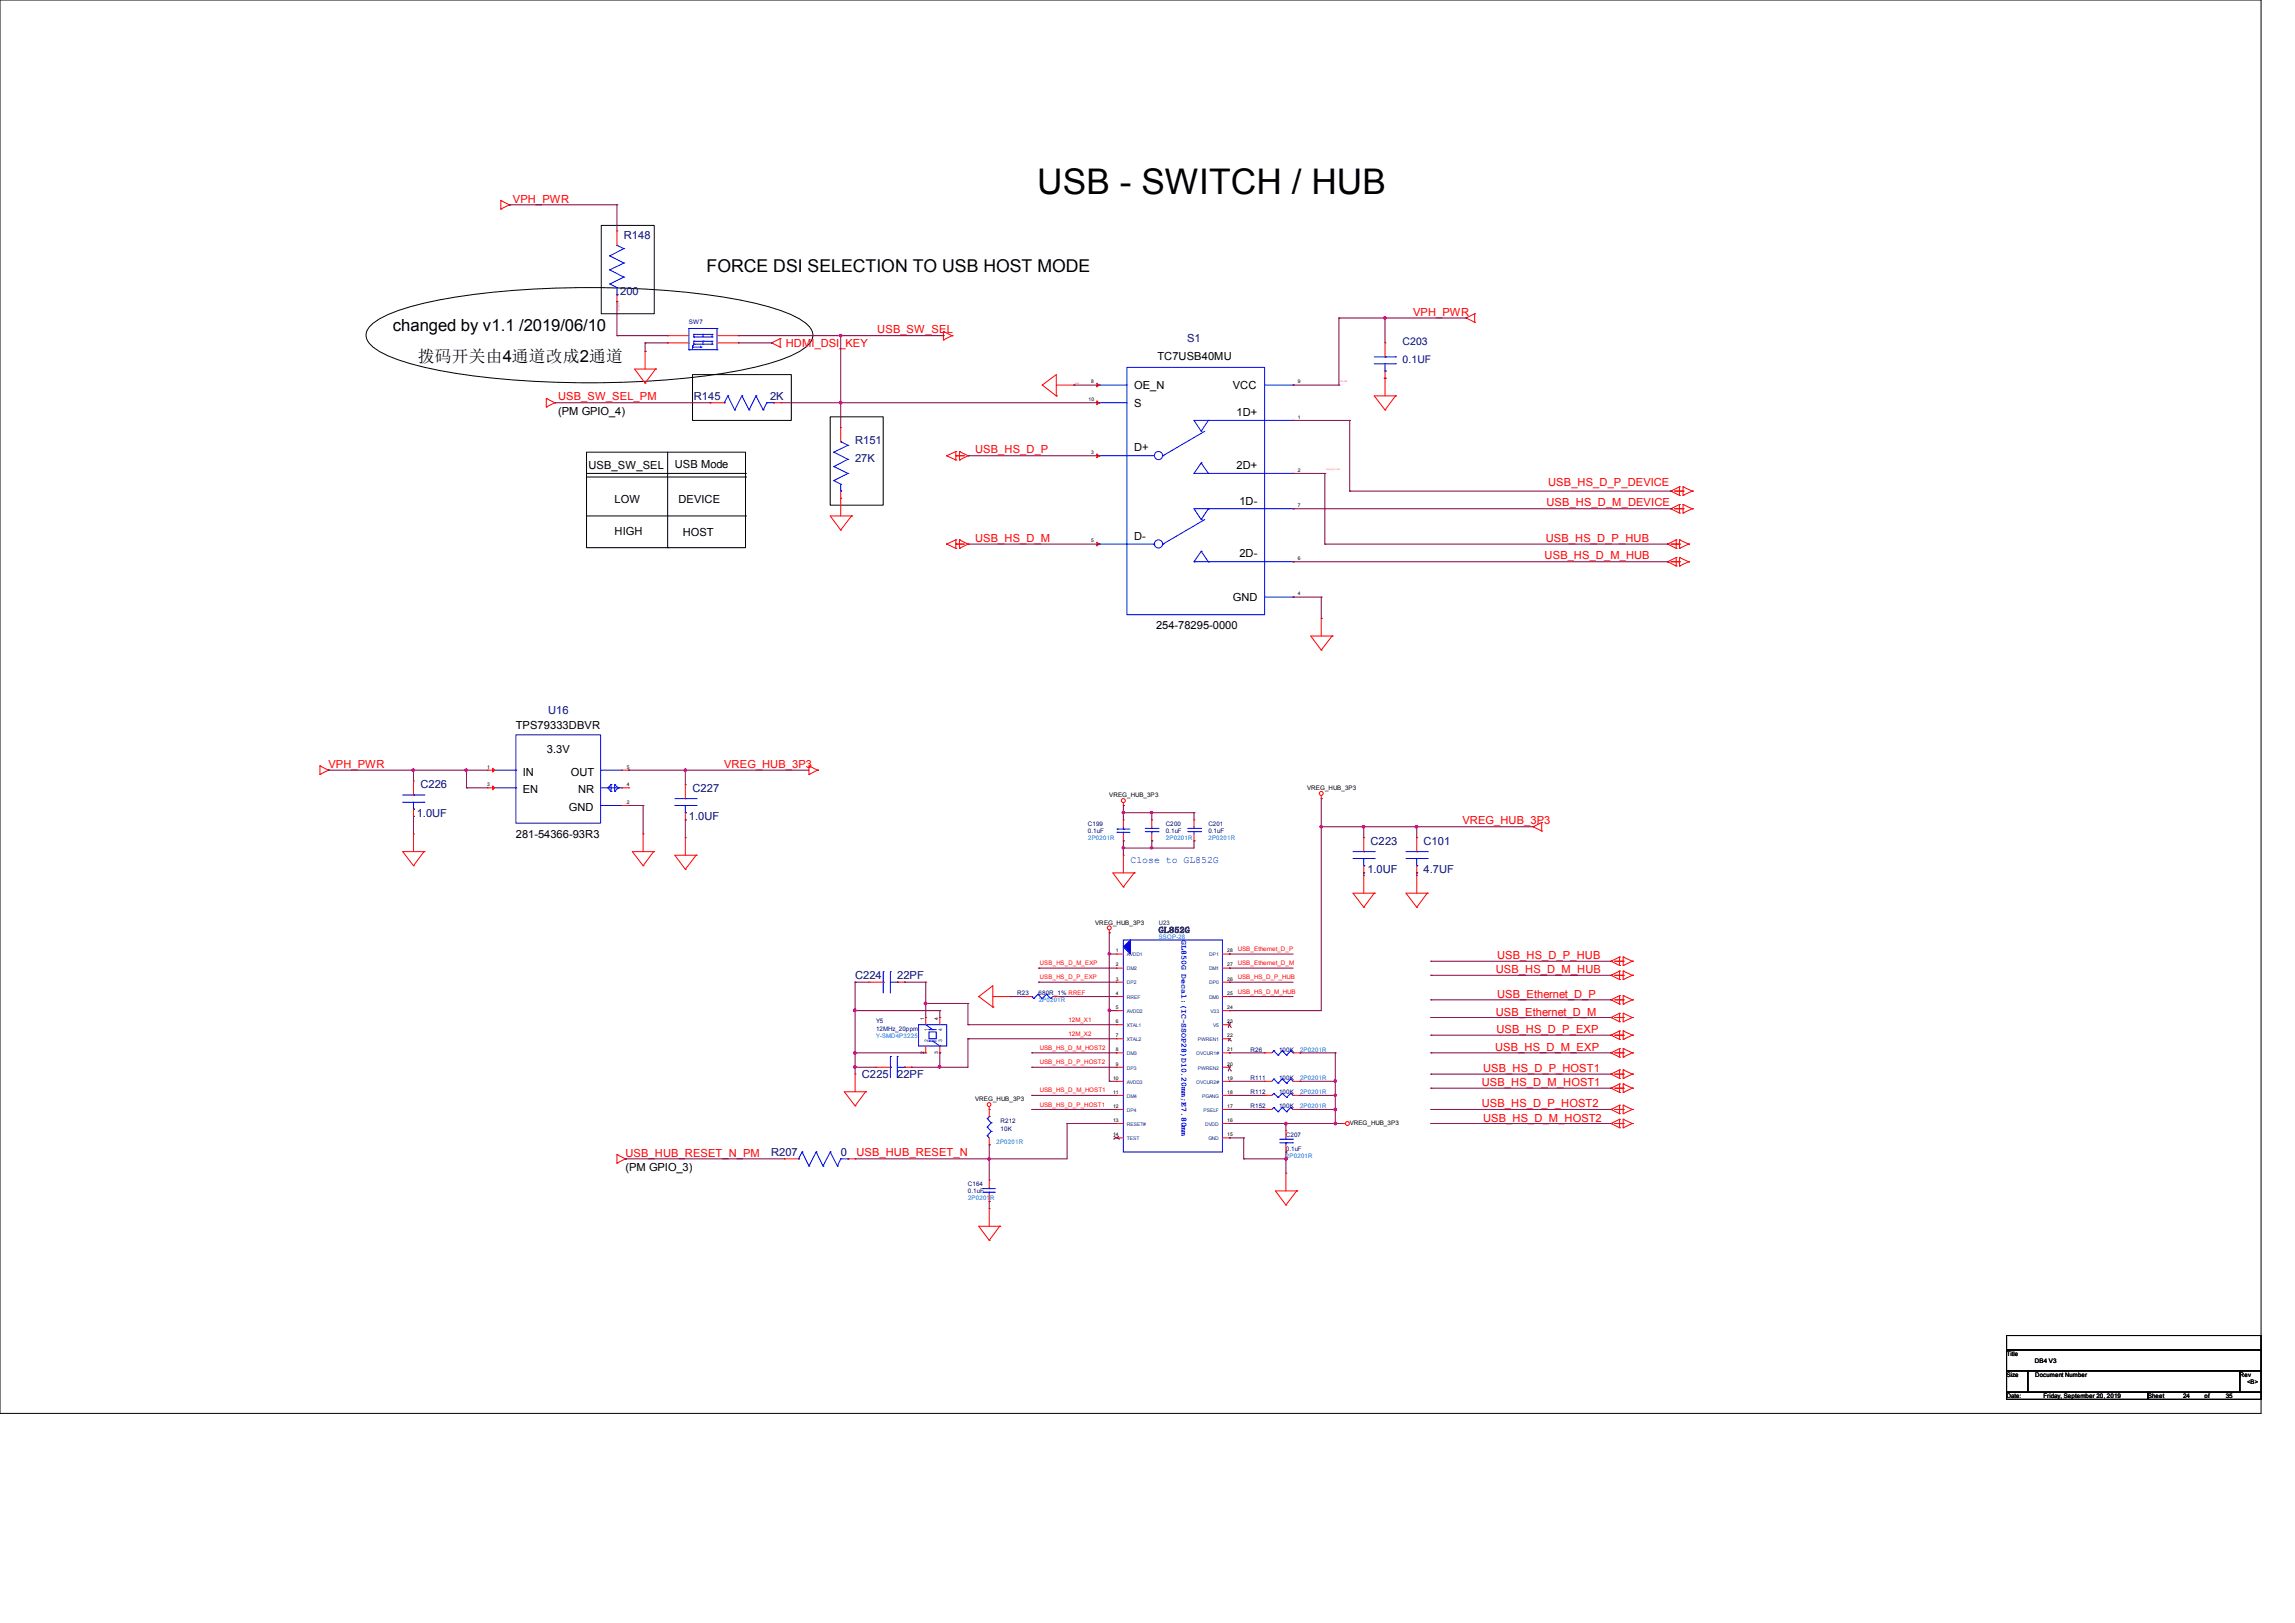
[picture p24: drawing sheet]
<svg xmlns="http://www.w3.org/2000/svg" width="297mm" height="210mm" viewBox="0 0 297 210" stroke-linecap="round" stroke-linejoin="round" font-family="sans-serif">
<defs><g id="words">
<text font-size="4.6" x="134.2" y="25.1">USB - SWITCH / HUB</text>
<text font-size="2.3" x="91.4" y="35.2">FORCE DSI SELECTION TO USB HOST MODE</text>
<g font-size="2.2">
<text x="50.8" y="42.9">changed by v1.1 /2019/06/10</text>
<text x="54.1" y="46.8">拨码开关由4通道改成2通道</text>
</g>
<g font-size="1.4" fill="#f00">
<text x="66.4" y="26.2">VPH_PWR</text>
<text x="182.9" y="40.9">VPH_PWR</text>
<text x="101.7" y="44.9">HDMI_DSI_KEY</text>
<text x="113.5" y="43.1">USB_SW_SEL</text>
<text x="72.2" y="51.8">USB_SW_SEL_PM</text>
<text x="126.2" y="58.7">USB_HS_D_P</text>
<text x="200.1" y="65.5">USB_HS_D_M_DEVICE</text>
<text x="200.4" y="62.8">USB_HS_D_P_DEVICE</text>
<text x="126.2" y="70.1">USB_HS_D_M</text>
<text x="200.1" y="70.1">USB_HS_D_P_HUB</text>
<text x="199.9" y="72.4">USB_HS_D_M_HUB</text>
<text x="42.5" y="99.4">VPH_PWR</text>
<text x="93.7" y="99.4">VREG_HUB_3P3</text>
<text x="189.3" y="106.7">VREG_HUB_3P3</text>
<text x="193.6" y="125.9">USB_HS_D_M_HUB</text>
<text x="193.8" y="124.1">USB_HS_D_P_HUB</text>
<text x="193.6" y="131.4">USB_Ethernet_D_M</text>
<text x="193.8" y="129.1">USB_Ethernet_D_P</text>
<text x="193.5" y="136">USB_HS_D_M_EXP</text>
<text x="193.7" y="133.7">USB_HS_D_P_EXP</text>
<text x="191.8" y="140.5">USB_HS_D_M_HOST1</text>
<text x="191.8" y="143.3">USB_HS_D_P_HOST2</text>
<text x="191.9" y="138.7">USB_HS_D_P_HOST1</text>
<text x="80.9" y="149.7">USB_HUB_RESET_N_PM</text>
<text x="110.8" y="149.6">USB_HUB_RESET_N</text>
<text x="191.9" y="145.1">USB_HS_D_M_HOST2</text>
</g>
<g font-size="1.4" fill="#000080">
<text x="80.7" y="30.9">R148</text>
<text x="80.3" y="38.2">200</text>
<text x="153.6" y="44.2">S1</text>
<text x="181.5" y="44.7">C203</text>
<text x="181.5" y="46.9">0.1UF</text>
<text x="89.8" y="51.7">R145</text>
<text x="99.7" y="51.7">2K</text>
<text x="110.7" y="57.5">R151</text>
<text x="110.7" y="59.8">27K</text>
<text x="70.9" y="92.4">U16</text>
<text x="53.9" y="105.7">1.0UF</text>
<text x="54.4" y="102">C226</text>
<text x="89.2" y="106.1">1.0UF</text>
<text x="89.6" y="102.5">C227</text>
<text x="177" y="113">1.0UF</text>
<text x="177.4" y="109.3">C223</text>
<text x="184.2" y="109.3">C101</text>
<text x="184.2" y="113">4.7UF</text>
<text x="110.7" y="126.6">C224</text>
<text x="116.1" y="126.6">22PF</text>
<text x="111.5" y="139.4">C225</text>
<text x="116.1" y="139.4">22PF</text>
<text x="99.8" y="149.6">R207</text>
<text x="108.8" y="149.6">0</text>
</g>
<g font-size="1.4">
<text x="149.8" y="46.5">TC7USB40MU</text>
<text x="72.2" y="53.7">(PM GPIO_4)</text>
<text x="146.8" y="50.4">OE_N</text>
<text x="146.8" y="52.7">S</text>
<text x="159.6" y="50.4">VCC</text>
<text x="160" y="53.8">1D+</text>
<text x="146.8" y="58.4">D+</text>
<text x="76.2" y="60.6">USB_SW_SEL</text>
<text x="79.5" y="65.1">LOW</text>
<text x="87.3" y="60.5">USB Mode</text>
<text x="87.8" y="65.1">DEVICE</text>
<text x="160" y="60.7">2D+</text>
<text x="160.4" y="65.3">1D-</text>
<text x="79.5" y="69.2">HIGH</text>
<text x="88.3" y="69.3">HOST</text>
<text x="146.8" y="69.9">D-</text>
<text x="159.6" y="77.8">GND</text>
<text x="160.4" y="72.1">2D-</text>
<text x="149.6" y="81.4">254-78295-0000</text>
<text x="66.8" y="94.3">TPS79333DBVR</text>
<text x="67.6" y="100.5">IN</text>
<text x="70.8" y="97.5">3.3V</text>
<text x="73.9" y="100.5">OUT</text>
<text x="67.6" y="102.7">EN</text>
<text x="73.6" y="104.9">GND</text>
<text x="74.8" y="102.7">NR</text>
<text x="66.8" y="108.4">281-54366-93R3</text>
<text x="80.9" y="151.5">(PM GPIO_3)</text>
</g>
<text font-size="1.3" fill="#00f" x="146.3" y="111.7">Close to GL852G</text>
<text font-size="1.1" fill="#000080" x="149.9" y="120.7">GL852G</text>
<text font-size="1.1" fill="#00f" x="152.9" y="121.6" transform="rotate(90 152.9 121.6)">GL850G Decal:(IC-SSOP28)D10.20mm;E7.80mm</text>
<g font-size=".8" fill="#000080">
<text x="89.2" y="41.9">SW7</text>
<text x="140.8" y="106.8">C199</text>
<text x="140.8" y="107.7">0.1uF</text>
<text x="150.9" y="106.8">C200</text>
<text x="150.9" y="107.7">0.1uF</text>
<text x="156.4" y="106.8">C201</text>
<text x="156.4" y="107.7">0.1uF</text>
<text x="131.7" y="128.8">R23</text>
<text x="134.4" y="128.8">680R_1% RREF</text>
<text x="113.4" y="132.4">Y5</text>
<text x="113.4" y="133.4">12MHz_20ppm</text>
<text x="161.8" y="136.1">R26</text>
<text x="165.5" y="136.1">100K</text>
<text x="161.8" y="143.4">R152</text>
<text x="161.8" y="141.6">R112</text>
<text x="161.8" y="139.7">R111</text>
<text x="165.5" y="143.4">100K</text>
<text x="165.5" y="141.6">100K</text>
<text x="165.5" y="139.7">100K</text>
<text x="129.5" y="145.2">R212</text>
<text x="129.5" y="146.3">10K</text>
<text x="166.4" y="147.1">C207</text>
<text x="166.4" y="148.9">0.1uF</text>
<text x="125.3" y="153.5">C164</text>
<text x="125.3" y="154.4">0.1uF</text>
</g>
<g font-size=".8">
<text x="143.5" y="103.2">VREG_HUB_3P3</text>
<text x="169.2" y="102.3">VREG_HUB_3P3</text>
<text x="141.7" y="119.6">VREG_HUB_3P3</text>
<text x="126.2" y="142.5">VREG_HUB_3P3</text>
<text x="174.7" y="145.6">VREG_HUB_3P3</text>
<text x="259.7" y="175.4">Title</text>
<text x="259.7" y="178.1">Size</text>
<text x="263.3" y="176.3">DB4 V3</text>
<text x="263.4" y="178.1">Document Number</text>
<text x="289.9" y="178.1">Rev</text>
<text x="290.8" y="179.1">&lt;B&gt;</text>
<text x="259.7" y="180.9">Date:</text>
<text x="264.5" y="180.9">Friday, September 20, 2019</text>
<text x="278" y="180.9">Sheet</text>
<text x="282.5" y="180.9">24</text>
<text x="285.3" y="180.9">of</text>
<text x="288" y="180.9">35</text>
</g>
<g font-size=".8" fill="#0080ff">
<text x="140.8" y="108.7">2P0201R</text>
<text x="150.9" y="108.7">2P0201R</text>
<text x="156.4" y="108.7">2P0201R</text>
<text x="150" y="121.5">SSOP-28</text>
<text x="134.4" y="129.7">2P0201R</text>
<text x="113.4" y="134.3">Y-SMD4P3225</text>
<text x="168.2" y="136.1">2P0201R</text>
<text x="168.2" y="143.4">2P0201R</text>
<text x="168.2" y="141.6">2P0201R</text>
<text x="168.2" y="139.7">2P0201R</text>
<text x="129" y="148">2P0201R</text>
<text x="166.4" y="149.8">2P0201R</text>
<text x="125.3" y="155.3">2P0201R</text>
</g>
<text font-size=".8" fill="#004040" x="150" y="119.6">U23</text>
<g font-size=".8" fill="#f00">
<text x="134.6" y="124.9">USB_HS_D_M_EXP</text>
<text x="160.2" y="124.9">USB_Ethernet_D_M</text>
<text x="160.2" y="123.1">USB_Ethernet_D_P</text>
<text x="134.6" y="126.7">USB_HS_D_P_EXP</text>
<text x="160.2" y="128.6">USB_HS_D_M_HUB</text>
<text x="160.2" y="126.7">USB_HS_D_P_HUB</text>
<text x="134.6" y="135.8">USB_HS_D_M_HOST2</text>
<text x="134.6" y="137.7">USB_HS_D_P_HOST2</text>
<text x="138.3" y="134">12M_X2</text>
<text x="138.3" y="132.2">12M_X1</text>
<text x="134.6" y="141.4">USB_HS_D_M_HOST1</text>
<text x="134.6" y="143.2">USB_HS_D_P_HOST1</text>
</g>
<g font-size=".6">
<text x="140.9" y="51.9">10</text>
<text x="141.2" y="49.6">8</text>
<text x="168" y="49.6">9</text>
<text x="141.2" y="58.8">3</text>
<text x="168" y="54.2">1</text>
<text x="168" y="61">2</text>
<text x="168" y="65.6">7</text>
<text x="141.2" y="70.2">5</text>
<text x="168" y="77">4</text>
<text x="168" y="72.5">6</text>
<text x="63" y="99.4">1</text>
<text x="63" y="101.7">3</text>
<text x="81.1" y="101.7">4</text>
<text x="81.1" y="99.4">5</text>
<text x="81.1" y="104">2</text>
<text x="144.4" y="125.1">2</text>
<text x="144.4" y="123.2">1</text>
<text x="158.8" y="123.2">28</text>
<text x="158.8" y="125.1">27</text>
<text x="119.6" y="132" transform="rotate(-90 119.6 132)">1</text>
<text x="121.4" y="132" transform="rotate(-90 121.4 132)">4</text>
<text x="144.4" y="126.9">3</text>
<text x="144.4" y="128.7">4</text>
<text x="144.4" y="130.6">5</text>
<text x="158.8" y="126.9">26</text>
<text x="158.8" y="130.6">24</text>
<text x="158.8" y="128.7">25</text>
<text x="119.6" y="136.3" transform="rotate(-90 119.6 136.3)">2</text>
<text x="121.4" y="136.3" transform="rotate(-90 121.4 136.3)">3</text>
<text x="144.4" y="132.4">6</text>
<text x="144.4" y="134.2">7</text>
<text x="144.4" y="136">8</text>
<text x="144.4" y="137.9">9</text>
<text x="158.8" y="136">21</text>
<text x="158.8" y="137.9">20</text>
<text x="158.8" y="132.4">23</text>
<text x="158.8" y="134.2">22</text>
<text x="144.1" y="139.7">10</text>
<text x="144.1" y="141.5">11</text>
<text x="144.1" y="143.3">12</text>
<text x="158.8" y="139.7">19</text>
<text x="158.8" y="141.5">18</text>
<text x="158.8" y="143.3">17</text>
<text x="144.1" y="145.2">13</text>
<text x="144.1" y="147">14</text>
<text x="158.8" y="145.2">16</text>
<text x="158.8" y="147">15</text>
</g>
<g font-size=".6" fill="#004080">
<text x="145.8" y="125.6">DM2</text>
<text x="145.8" y="123.7">AVDD1</text>
<text x="156.5" y="125.6">DM1</text>
<text x="156.5" y="123.7">DP1</text>
<text x="145.8" y="127.4">DP2</text>
<text x="145.8" y="129.2">RREF</text>
<text x="145.8" y="131.1">AVDD2</text>
<text x="156.5" y="129.2">DM0</text>
<text x="156.5" y="127.4">DP0</text>
<text x="156.7" y="131.1">V33</text>
<text x="120.1" y="134.9" transform="rotate(-90 120.1 134.9)">2</text>
<text x="120.1" y="133.4" transform="rotate(-90 120.1 133.4)">1</text>
<text x="121.9" y="134.9" transform="rotate(-90 121.9 134.9)">3</text>
<text x="121.9" y="133.4" transform="rotate(-90 121.9 133.4)">4</text>
<text x="145.8" y="132.9">XTAL1</text>
<text x="145.8" y="134.7">XTAL2</text>
<text x="145.8" y="136.5">DM3</text>
<text x="154.8" y="136.5">OVCUR1#</text>
<text x="155" y="134.7">PWREN1</text>
<text x="157" y="132.9">V5</text>
<text x="145.8" y="138.4">DP3</text>
<text x="145.8" y="140.2">AVDD3</text>
<text x="145.8" y="142">DM4</text>
<text x="145.8" y="143.8">DP4</text>
<text x="154.8" y="140.2">OVCUR2#</text>
<text x="155" y="138.4">PWREN2</text>
<text x="155.6" y="142">PGANG</text>
<text x="155.7" y="143.8">PSELF</text>
<text x="145.8" y="145.7">RESET#</text>
<text x="145.8" y="147.5">TEST</text>
<text x="156" y="145.7">DVDD</text>
<text x="156.4" y="147.5">GND</text>
</g>
<g font-size=".3" fill="#f00">
<text x="80" y="39.2" transform="rotate(90 80 39.2)">$35N1112</text>
<text x="139.1" y="49.7">AGND</text>
<text x="173.4" y="49.4">VPH_PWR</text>
<text x="171.6" y="60.9">USB_HS_D_P_HUB</text>
</g>
</g></defs>
<g fill="none" stroke="#000" stroke-width=".13">
<path d="M0 0h292.6v182.9h-292.6zM77.8 29.2h6.9v11.4h-6.9zM47.8 42.3a8.5 8.5 0 0 1 3.5-2 61.2 61.2 0 0 1 14.9-2.7 121.1 121.1 0 0 1 28.7 1.1 28.6 28.6 0 0 1 8.5 2.5 2.86 2.86 0 0 1 1.8 2.2 2.86 2.86 0 0 1-1.8 2.1 28.6 28.6 0 0 1-8.5 2.6 120.5 120.5 0 0 1-37.2 0 28.6 28.6 0 0 1-8.5-2.6 2.86 2.86 0 0 1-1.8-2.1l.1-.6zM75.9 58.5h20.6v12.4h-20.6zM86.4 58.5v12.4M89.6 48.5h12.8v5.9h-12.8zM107.4 53.9h6.9v11.5h-6.9zM75.9 66.8h20.6M75.9 61.7h20.6M75.9 61.3h20.6M86.4 70.9h.1M96.5 66.8h.1"/>
<path d="M96.5 61.7h.1M96.5 61.3h.1M259.7 172.8h32.9v1.9h-32.9zM259.7 174.7h32.9v2.7h-32.9zM259.7 177.4h2.7v2.7h-2.7zM262.4 177.4h27.5v2.7h-27.5zM289.9 177.4h2.7v2.7h-2.7zM259.7 180.1h18.3v1h-18.3zM278 180.1h14.6v1h-14.6z"/>
</g>
<g fill="none" stroke="#f00" stroke-width=".13">
<path d="M64.8 26h.1M64.8 27.1h.1M64.8 26l1.1 .5M64.8 26v1.1M65.9 26.5h.1M65.9 26.5l-1.1 .6M79.8 29.9h.1M79.8 39h.1M79.8 29.9v1.8M79.8 38.1v.9M70.7 51.6h.1M70.7 52.7h.1"/>
<path d="M70.7 51.6l1.1 .5M70.7 51.6v1.1M71.8 52.1h.1M71.8 52.1l-1.1 .6M83.5 45.5h.1M83.5 49.6h.1M83.5 45.5v2.3M84.8 47.8h.1M84.8 47.8h-2.7l1.4 1.8M84.8 47.8l-1.3 1.8M86.4 44.4h.1M86.4 43.4h.1"/>
<path d="M86.4 44.4h2.8M86.4 43.4h2.8M91.9 52.1h.1M91.9 52.1h1.8M92.8 44.4h2.7M92.8 43.4h2.7M95.5 44.4h.1M95.5 43.4h.1M99.9 44.4h.1M99.9 44.4l1.1 .5M100.1 52.1h.9M101 44.9h.1"/>
<path d="M101 43.8h.1M101 43.8v1.1M101 43.8l-1.1 .6M101 52.1h.1M108.8 55.3h.1M108.8 55.3v1.8M122.1 42.9h.1M122.1 44h.1M122.1 42.9l1.1 .5M122.1 42.9v1.1M122.5 59h.1M122.5 59l1.2 .5"/>
<path d="M123.2 43.4h.1M123.2 43.4l-1.1 .6M123.7 59.5h.1M123.7 58.4h.1M123.7 59h.1M123.7 58.4v1.1M123.7 58.4l-1.2 .6M123.7 59h1.1M124.2 59.5h.1M124.2 58.4h.1M124.2 58.4v1.1M124.2 58.4l1.1 .6"/>
<path d="M125.3 59h.1M125.3 59l-1.1 .5M134.9 49.8h.1M134.9 49.8l1.8-1.3v2.7M134.9 49.8l1.8 1.4M136.7 51.2h.1M136.7 49.8h2.3M139 49.8h.1M142.2 59h.1M142.2 49.8h.1M142.2 52.1h.1M167.3 54.4h.1"/>
<path d="M167.3 49.8h.1M179.2 48.9h.1M179.2 53h.1M179.2 44.4h.1M179.2 44.4v1.8M179.2 48v3.2M180.6 51.2h.1M180.6 51.2h-2.8l1.4 1.8M180.6 51.2l-1.4 1.8M189.7 41.1h.1M189.7 41.1l1.1 .6M190.8 40.6h.1"/>
<path d="M190.8 41.7h.1M190.8 40.6l-1.1 .5M190.8 40.6v1.1M108.8 64.5h.1M108.8 68.6h.1M108.8 63.5v3.3M110.2 66.8h.1M110.2 66.8h-2.8l1.4 1.8M110.2 66.8l-1.4 1.8M122.5 70.4h.1M122.5 70.4l1.2 .6M123.7 71h.1"/>
<path d="M123.7 69.8h.1M123.7 70.4h.1M123.7 70.4h1.1M123.7 69.8v1.2M123.7 69.8l-1.2 .6M124.2 71h.1M124.2 69.8h.1M124.2 69.8v1.2M124.2 69.8l1.1 .6M125.3 70.4h.1M125.3 70.4l-1.1 .6M142.2 70.4h.1"/>
<path d="M167.3 61.3h.1M167.3 77.3h.1M167.3 72.7h.1M167.3 65.8h.1M215.8 72.7h.1M215.8 70.4h.1M215.8 72.7l1.1 .5M215.8 70.4l1.1 .6M216.2 65.8h.1M216.2 63.5h.1M216.2 65.8l1.1 .6M216.2 63.5l1.1 .6"/>
<path d="M216.2 72.7h1.1M216.2 70.4h1.1M216.7 65.8h1.1M216.7 63.5h1.1M216.9 73.2h.1M216.9 72.1h.1M216.9 71h.1M216.9 69.8h.1M216.9 69.8v1.2M216.9 72.1v1.1M216.9 72.1l-1.1 .6M216.9 69.8l-1.1 .6"/>
<path d="M217.3 66.4h.1M217.3 65.3h.1M217.3 64.1h.1M217.3 63h.1M217.3 73.2h.1M217.3 72.1h.1M217.3 72.7h.1M217.3 71h.1M217.3 69.8h.1M217.3 70.4h.1M217.3 63v1.1M217.3 65.3v1.1"/>
<path d="M217.3 69.8v1.2M217.3 72.1v1.1M217.3 65.3l-1.1 .5M217.3 63l-1.1 .5M217.3 72.1l1.2 .6M217.3 69.8l1.2 .6M217.8 66.4h.1M217.8 65.3h.1M217.8 65.8h.1M217.8 64.1h.1M217.8 63h.1M217.8 63.5h.1"/>
<path d="M217.8 63v1.1M217.8 65.3v1.1M217.8 65.3l1.2 .5M217.8 63l1.2 .5M218.5 72.7h.1M218.5 70.4h.1M218.5 72.7l-1.2 .5M218.5 70.4l-1.2 .6M219 65.8h.1M219 63.5h.1M219 65.8l-1.2 .6M219 63.5l-1.2 .6"/>
<path d="M41.4 99.1h.1M41.4 99.1l1.1 .6M41.4 99.1v1.1M42.5 99.7h.1M42.5 99.7l-1.1 .5M63.1 99.7h.1M63.1 99.7h.9M80.5 99.7h.9M81.4 99.7h.1M104.7 99.1h.1M104.7 99.1l1.1 .6M104.7 99.1v1.1"/>
<path d="M105.8 99.7h.1M105.8 99.7l-1.1 .5M171 80h.1M171 84.1h.1M171 80v2.3M172.4 82.3h.1M172.4 82.3h-2.8l1.4 1.8M172.4 82.3l-1.4 1.8M41.4 100.2h.1M53.5 107.9h.1M53.5 112h.1M53.5 101h.1"/>
<path d="M53.5 105.6h.1M53.5 101v1.9M53.5 104.7v.9M53.5 107.9v2.3M54.9 110.2h.1M54.9 110.2h-2.8l1.4 1.8M54.9 110.2l-1.4 1.8M63.1 101.9h.1M63.1 101.9h.9M80.5 104.2h.9M80.5 101.9h.9M81.4 104.2h.1"/>
<path d="M81.4 101.9h.1M83.2 107.9h.1M83.2 112h.1M83.2 107.9v2.3M84.6 110.2h.1M84.6 110.2h-2.8l1.4 1.8M84.6 110.2l-1.4 1.8M88.7 108.4h.1M88.7 112.5h.1M88.7 101.5h.1M88.7 106.1h.1M88.7 101.5v1.8"/>
<path d="M88.7 105.2v.9M88.7 108.4v2.3M90.1 110.7h.1M90.1 110.7h-2.8l1.4 1.8M90.1 110.7l-1.4 1.8M104.7 100.2h.1M145.4 110.7h.1M145.4 114.8h.1M145.4 104.2h.1M145.4 108.8h.1M145.4 106.1h.1M145.4 103.9v.3"/>
<path d="M145.4 106.1v.9M145.4 107.9v.9M145.4 110.7v2.2M146.8 112.9h.1M146.8 112.9h-2.8l1.4 1.9M146.8 112.9l-1.4 1.9M149.1 106.1h.1M149.1 108.8h.1M149.1 106.1v.9M149.1 107.9v.9M154.5 106.1h.1M154.5 108.8h.1"/>
<path d="M154.5 106.1v.9M154.5 107.9v.9M171 103.3h.1M171 103v.3M176.5 113.3h.1M176.5 117.4h.1M176.5 108.4h.1M176.5 112.9h.1M176.5 108.4v1.8M176.5 112v.9M176.5 113.3v2.3M177.8 115.6h.1"/>
<path d="M177.8 115.6h-2.7l1.4 1.8M177.8 115.6l-1.3 1.8M183.3 113.3h.1M183.3 117.4h.1M183.3 108.4h.1M183.3 112.9h.1M183.3 108.4v1.8M183.3 112v.9M183.3 113.3v2.3M184.7 115.6h.1M184.7 115.6h-2.8l1.4 1.8M184.7 115.6l-1.4 1.8"/>
<path d="M198.4 107h.1M198.4 107l1.1 .5M199.5 106.4h.1M199.5 107.5h.1M199.5 106.4l-1.1 .6M199.5 106.4v1.1M110.7 139h.1M110.7 139v2.3M112.5 127.1h.1M112.5 127.1h1.8M113.4 138.1h.1M113.4 138.1h1.8"/>
<path d="M116.1 127.1h1M117.1 127.1h.1M117.1 138.1h.8M117.9 138.1h.1M119.8 131.7h.1M119.8 136.2h.1M119.8 131.7v.9M119.8 135.3v.9M121.6 136.2h.1M121.6 131.7h.1M121.6 131.7v.9M121.6 135.3v.9"/>
<path d="M126.7 128.9h.1M126.7 128.9l1.8-1.3v2.7M126.7 128.9l1.8 1.4M128.5 130.3h.1M128.5 128.9h2.3M130.8 128.9h.1M132.6 128.9h.1M132.6 128.9h.9M136.2 128.9h1M137.2 128.9h.1M143.6 120.7h.1M143.6 120.4v.3"/>
<path d="M144.5 125.3h.1M144.5 127.1h.1M144.5 128.9h.1M144.5 130.8h.1M144.5 132.6h.1M144.5 134.4h.1M144.5 136.2h.1M144.5 138.1h.1M144.5 139.9h.1M144.5 123.4h.1M144.5 128.9h.9M144.5 136.2h.9"/>
<path d="M144.5 127.1h.9M144.5 125.3h.9M144.5 130.8h.9M144.5 132.6h.9M144.5 134.4h.9M144.5 138.1h.9M144.5 139.9h.9M144.5 123.4h.9M158.2 128.9h.9M158.2 136.2h.9M158.2 127.1h.9M158.2 125.3h.9"/>
<path d="M158.2 130.8h.9M158.2 132.6h.9M158.2 134.4h.9M158.2 138.1h.9M158.2 139.9h.9M158.2 123.4h.9M159.1 123.4h.1M159.1 125.3h.1M159.1 127.1h.1M159.1 136.2h.1M159.1 138.1h.1M159.1 139.9h.1"/>
<path d="M159.1 130.8h.1M159.1 132.6h.1M159.1 134.4h.1M159.1 128.9h.1M163.7 136.2h.1M163.7 139.9h.1M163.7 136.2h.9M163.7 139.9h.9M167.3 136.2h.9M167.3 139.9h.9M168.2 136.2h.1M168.2 139.9h.1"/>
<path d="M208.5 136.2h.1M208.5 133.9h.1M208.5 131.7h.1M208.5 129.4h.1M208.5 139h.1M208.5 126.2h.1M208.5 124.4h.1M208.5 136.2l1.1 .6M208.5 133.9l1.1 .6M208.5 131.7l1.1 .5M208.5 129.4l1.1 .5M208.5 139l1.1 .5"/>
<path d="M208.5 126.2l1.1 .5M208.5 124.4l1.1 .5M209 136.2h1.1M209 133.9h1.1M209 131.7h1.1M209 129.4h1.1M209 139h1.1M209 126.2h1.1M209 124.4h1.1M209.6 136.8h.1M209.6 135.7h.1M209.6 134.5h.1"/>
<path d="M209.6 133.4h.1M209.6 132.2h.1M209.6 131.1h.1M209.6 129.9h.1M209.6 128.8h.1M209.6 139.5h.1M209.6 138.4h.1M209.6 126.7h.1M209.6 125.6h.1M209.6 124.9h.1M209.6 123.8h.1M209.6 123.8v1.1"/>
<path d="M209.6 125.6v1.1M209.6 128.8v1.1M209.6 131.1v1.1M209.6 133.4v1.1M209.6 135.7v1.1M209.6 138.4v1.1M209.6 135.7l-1.1 .5M209.6 133.4l-1.1 .5M209.6 131.1l-1.1 .6M209.6 128.8l-1.1 .6M209.6 138.4l-1.1 .6M209.6 125.6l-1.1 .6"/>
<path d="M209.6 123.8l-1.1 .6M210.1 136.8h.1M210.1 135.7h.1M210.1 136.2h.1M210.1 134.5h.1M210.1 133.4h.1M210.1 133.9h.1M210.1 132.2h.1M210.1 131.1h.1M210.1 131.7h.1M210.1 129.9h.1M210.1 128.8h.1"/>
<path d="M210.1 129.4h.1M210.1 139.5h.1M210.1 138.4h.1M210.1 139h.1M210.1 126.7h.1M210.1 125.6h.1M210.1 126.2h.1M210.1 124.9h.1M210.1 123.8h.1M210.1 124.4h.1M210.1 123.8v1.1M210.1 125.6v1.1"/>
<path d="M210.1 128.8v1.1M210.1 131.1v1.1M210.1 133.4v1.1M210.1 135.7v1.1M210.1 138.4v1.1M210.1 135.7l1.1 .5M210.1 133.4l1.1 .5M210.1 131.1l1.1 .6M210.1 128.8l1.1 .6M210.1 138.4l1.1 .6M210.1 125.6l1.1 .6M210.1 123.8l1.1 .6"/>
<path d="M211.2 136.2h.1M211.2 133.9h.1M211.2 131.7h.1M211.2 129.4h.1M211.2 139h.1M211.2 126.2h.1M211.2 124.4h.1M211.2 136.2l-1.1 .6M211.2 133.9l-1.1 .6M211.2 131.7l-1.1 .5M211.2 129.4l-1.1 .5M211.2 139l-1.1 .5"/>
<path d="M211.2 126.2l-1.1 .5M211.2 124.4l-1.1 .5M79.8 149.4h.1M79.8 150.5h.1M79.8 149.4l1.1 .5M79.8 149.4v1.1M80.9 149.9h.1M80.9 149.9l-1.1 .6M101.5 149.9h.1M101.5 149.9h1.8M109.7 149.9h1M110.7 143.1h.1"/>
<path d="M110.7 149.9h.1M112 141.3h.1M112 141.3h-2.7l1.4 1.8M112 141.3l-1.3 1.8M128 156.4h.1M128 143.6h.1M128 148.1h.1M128 152.7h.1M128 155.4h.1M128 143.2v1.3M128 147.2v.9M128 152.7v.9"/>
<path d="M128 154.5v.9M128 156.4v2.3M129.4 158.7h.1M129.4 158.7h-2.7l1.3 1.8M129.4 158.7l-1.4 1.8M144.5 141.7h.1M144.5 143.6h.1M144.5 145.4h.1M144.5 147.2h.1M144.5 145.4h.9M144.5 143.6h.9M144.5 141.7h.9"/>
<path d="M144.5 147.2h.9M158.2 145.4h.9M158.2 143.6h.9M158.2 141.7h.9M158.2 147.2h.9M159.1 145.4h.1M159.1 141.7h.1M159.1 147.2h.1M159.1 143.6h.1M163.7 143.6h.1M163.7 141.7h.1M163.7 143.6h.9"/>
<path d="M163.7 141.7h.9M166.4 151.8h.1M166.4 155.9h.1M166.4 146.3h.1M166.4 149.1h.1M166.4 146.3v.9M166.4 148.1v1M166.4 151.8v2.3M167.3 143.6h.9M167.3 141.7h.9M167.8 154.1h.1M167.8 154.1h-2.7l1.3 1.8"/>
<path d="M167.8 154.1l-1.4 1.8M168.2 143.6h.1M168.2 141.7h.1M173.7 145.4h.1M173.7 145.4h.4M208.5 140.8h.1M208.5 143.6h.1M208.5 145.4h.1M208.5 140.8l1.1 .6M208.5 143.6l1.1 .5M208.5 145.4l1.1 .5M209 145.4h1.1"/>
<path d="M209 140.8h1.1M209 143.6h1.1M209.6 141.4h.1M209.6 140.3h.1M209.6 144.1h.1M209.6 143h.1M209.6 145.9h.1M209.6 144.8h.1M209.6 140.3v1.1M209.6 143v1.1M209.6 144.8v1.1M209.6 140.3l-1.1 .5"/>
<path d="M209.6 143l-1.1 .6M209.6 144.8l-1.1 .6M210.1 141.4h.1M210.1 140.3h.1M210.1 140.8h.1M210.1 144.1h.1M210.1 143h.1M210.1 143.6h.1M210.1 145.9h.1M210.1 144.8h.1M210.1 145.4h.1M210.1 140.3v1.1"/>
<path d="M210.1 143v1.1M210.1 144.8v1.1M210.1 140.3l1.1 .5M210.1 143l1.1 .6M210.1 144.8l1.1 .6M211.2 140.8h.1M211.2 143.6h.1M211.2 145.4h.1M211.2 140.8l-1.1 .6M211.2 143.6l-1.1 .5M211.2 145.4l-1.1 .5M128 160.5h.1"/>
<circle cx="145.4" cy="103.6" r=".25"/>
<circle cx="171" cy="102.7" r=".25"/>
<circle cx="143.6" cy="120.1" r=".25"/>
<circle cx="128" cy="142.9" r=".24"/>
<circle cx="174.4" cy="145.4" r=".25"/>
</g>
<g fill="none" stroke="#00f" stroke-width=".13">
<path d="M78.9 33.1h.1M78.9 34.9h.1M78.9 36.7h.1M78.9 33.1l1.8 .9M78.9 34.9l1.8 1M78.9 36.7l.9 .5M79.8 31.7h.1M79.8 38.1h.1M79.8 37.2h.1M79.8 31.7l.9 .5M79.8 37.2v.9M80.7 32.2h.1"/>
<path d="M80.7 34h.1M80.7 35.9h.1M80.7 32.2l-1.8 .9M80.7 34l-1.8 .9M80.7 35.9l-1.8 .8M89.2 45.3h.1M89.2 42.5h.1M89.2 45.3h3.6M89.2 42.5v2.8M89.2 42.5h3.6M89.6 44.9h.1M89.6 44.7h.1"/>
<path d="M89.6 44.9h1.1M89.6 44.7v.4M89.8 44.5h.1M89.8 44.2h.1M89.8 43.6h.1M89.8 43.3h.1M89.8 44.5h2.4M89.8 43.3v.3M89.8 44.2v.3M89.8 44.2h2.4M89.8 43.6h2.4M89.8 43.3h2.4"/>
<path d="M90.6 44.8l.1 .1M90.7 44.9h.1M91 44.2h.1M91 43.3h.1M91 43.3v.3M91 44.2v.3M92.2 44.2h.1M92.2 44.5h.1M92.2 43.3h.1M92.2 43.6h.1M92.2 43.3v.3M92.2 44.2v.3"/>
<path d="M92.8 42.5h.1M92.8 45.3h.1M92.8 42.5v2.8M93.7 52.1h.1M94.2 51.2h.1M94.2 51.2l-.5 .9M94.2 51.2l.9 1.8M95.1 53h.1M96 51.2h.1M96 51.2l-.9 1.8M96 51.2l.9 1.8M96.9 53h.1"/>
<path d="M97.8 51.2h.1M97.8 51.2l-.9 1.8M97.8 51.2l1 1.8M98.8 53h.1M99.2 52.1h.1M99.2 52.1h.9M99.2 52.1l-.4 .9M100.1 52.1h.1M107.9 58.5h.1M107.9 58.5l1.8 .9M108.8 57.1h.1M108.8 57.1l.9 .5"/>
<path d="M109.7 57.6h.1M109.7 59.4h.1M109.7 57.6l-1.8 .9M109.7 59.4l-1.8 1M142.2 59h.1M142.2 49.8h.1M142.2 52.1h.1M142.2 49.8h3.6M142.2 59h7.1M142.2 52.1h3.6M145.8 47.5h17.9v32h-17.9zM150.5 59h.1"/>
<path d="M154.5 54.4h.1M154.5 54.4h12.8M154.5 54.4l.9 1.4M155.4 59.9h.1M155.4 55.8h.1M155.4 59.9l-.9 1.4M155.4 59.9l1 1.4M155.9 55.8l-5.4 3.2M156.4 54.4h.1M156.4 54.4l-1 1.4M163.7 49.8h3.6M167.3 49.8h.1"/>
<path d="M167.3 54.4h.1M177.8 46.2h2.8M177.8 47.1h2.8M179.2 46.2h.1M179.2 48h.1M179.2 47.1v.9M180.6 46.2h.1M180.6 47.1h.1M107.9 60.4h.1M107.9 62.2h.1M107.9 60.4l1.8 .9M107.9 62.2l.9 .5"/>
<path d="M108.8 63.5h.1M108.8 62.7h.1M108.8 62.7v.8M109.7 61.3h.1M109.7 61.3l-1.8 .9M142.2 70.4h.1M142.2 70.4h7.1M149.3 70.4h.1M150.5 70.4h.1M154.5 72.7h.1M154.5 65.8h.1M154.5 61.3h.1"/>
<path d="M154.5 65.8h12.8M154.5 61.3h12.8M154.5 72.7h12.8M154.5 65.8l.9 1.4M155.4 71.3h.1M155.4 67.2h.1M155.4 71.3l-.9 1.4M155.4 71.3l1 1.4M155.9 67.2l-5.4 3.2M156.4 72.7h.1M156.4 65.8h.1M156.4 61.3h.1"/>
<path d="M156.4 65.8l-1 1.4M163.7 77.3h3.6M167.3 65.8h.1M167.3 61.3h.1M167.3 72.7h.1M167.3 77.3h.1M64 99.7h2.8M66.8 95.1h10.9v11.4h-10.9zM66.8 99.7h.1M77.7 99.7h2.8M80.5 99.7h.1M52.1 102.9h2.8"/>
<path d="M52.1 103.8h2.8M53.5 102.9h.1M53.5 104.7h.1M53.5 103.8v.9M54.9 102.9h.1M54.9 103.8h.1M64 101.9h2.8M66.8 101.9h.1M77.7 104.2h2.8M77.7 101.9h2.8M78.7 101.9h.1M78.7 101.9l.4 .5"/>
<path d="M79.1 101.5h.1M79.1 102.4h.1M79.1 101.5l-.4 .4M79.1 101.5v.9M79.5 101.5h.1M79.5 102.4h.1M79.5 101.5l.5 .4M79.5 101.5v.9M80 101.9h.1M80 101.9l-.5 .5M80.5 101.9h.1M80.5 104.2h.1"/>
<path d="M87.3 103.3h2.8M87.3 104.2h2.8M88.7 103.3h.1M88.7 105.2h.1M88.7 104.2v1M90.1 103.3h.1M90.1 104.2h.1M144.6 107.3h.1M144.6 107.7h.1M144.6 107.3h1.6M144.6 107.7h1.6M145.4 107.7h.1"/>
<path d="M145.4 107.3h.1M145.4 107v.3M145.4 107.7v.2M148.2 107.6h1.7M148.2 107.2h1.7M149.1 107.2h.1M149.1 107.6h.1M149.1 107v.2M149.1 107.6v.3M149.9 107.6h.1M149.9 107.2h.1M153.7 107.6h1.7"/>
<path d="M153.7 107.2h1.7M154.5 107.2h.1M154.5 107.6h.1M154.5 107v.2M154.5 107.6v.3M155.4 107.6h.1M155.4 107.2h.1M175.1 110.2h2.7M175.1 111.1h2.7M176.5 110.2h.1M176.5 112h.1M176.5 111.1v.9"/>
<path d="M177.8 110.2h.1M177.8 111.1h.1M181.9 110.2h2.8M181.9 111.1h2.8M183.3 110.2h.1M183.3 112h.1M183.3 111.1v.9M184.7 110.2h.1M184.7 111.1h.1M114.3 127.1h.1M114.3 125.7h.1M114.3 125.7v2.8"/>
<path d="M115.2 125.7h.1M115.2 138.1h.1M115.2 136.7h.1M115.2 125.7v2.8M115.2 136.7v2.7M115.2 127.1h.9M116.1 127.1h.1M116.1 136.7h.1M116.1 136.7v2.7M116.1 138.1h1M117.1 138.1h.1M118.9 132.6h3.6v2.7h-3.6z"/>
<path d="M119.8 132.6l.9 .6M120.2 133.5h1v.9h-1zM120.2 133.2h.1M120.2 134.7h.1M120.2 133.2h1M120.2 134.7h1M120.7 133.2h.1M120.7 134.7l.9 .6M121.6 135.3h.1M133.5 128.9h.1M133.5 128.9l.3 .3M133.8 129.2h.1"/>
<path d="M134.3 128.7h.1M134.3 128.7l.6 .5M134.3 128.7l-.5 .5M134.9 129.2h.1M135.4 128.7h.1M135.4 128.7l.6 .5M135.4 128.7l-.5 .5M136 129.2h.1M136.2 128.9l-.2 .3M145.4 121.6h12.8v27.5h-12.8zM164.8 136h.1M164.8 139.6h.1"/>
<path d="M164.8 136l-.2 .2M164.8 136l.6 .5M164.8 139.6l-.2 .3M164.8 139.6l.6 .6M165.4 136.5h.1M165.9 136h.1M165.9 139.6h.1M165.9 136l-.5 .5M165.9 136l.6 .5M165.9 139.6l-.5 .6M165.9 139.6l.6 .6M166.5 136.5h.1"/>
<path d="M167 136h.1M167 139.6h.1M167 136l-.5 .5M167 136l.3 .2M167 139.6l-.5 .6M167 139.6l.3 .3M167.3 136.2h.1M167.3 139.9h.1M103.3 149.9h.1M103.8 149.1h.1M103.8 149.1l-.5 .8M103.8 149.1l.9 1.8"/>
<path d="M104.7 150.9h.1M105.6 149.1h.1M105.6 149.1l-.9 1.8M105.6 149.1l.9 1.8M106.5 150.9h.1M107.4 149.1h.1M107.4 149.1l-.9 1.8M107.4 149.1l1 1.8M108.4 150.9h.1M108.8 149.9h.1M108.8 149.9h.9M108.8 149.9l-.4 1"/>
<path d="M109.7 149.9h.1M127.2 154.3h.1M127.2 153.8h.1M127.2 154.3h1.6M127.2 153.8h1.6M127.8 146.9h.1M127.8 145.8h.1M127.8 144.7h.1M127.8 146.9l.2 .3M127.8 145.8l.5 .6M127.8 144.7l.5 .6M128 144.5h.1"/>
<path d="M128 153.8h.1M128 154.3h.1M128 144.5l-.2 .2M128 153.6v.2M128 154.3v.2M128.3 146.4h.1M128.3 145.3h.1M128.3 146.4l-.5 .5M128.3 145.3l-.5 .5M164.8 143.3h.1M164.8 141.5h.1M164.8 143.3l-.2 .3"/>
<path d="M164.8 143.3l.6 .5M164.8 141.5l-.2 .2M164.8 141.5l.6 .5M165.4 143.8h.1M165.4 142h.1M165.4 140.2h.1M165.6 147.9h1.7M165.6 147.4h1.7M165.9 143.3h.1M165.9 141.5h.1M165.9 143.3l-.5 .5M165.9 143.3l.6 .5"/>
<path d="M165.9 141.5l-.5 .5M165.9 141.5l.6 .5M166.4 147.4h.1M166.4 147.9h.1M166.4 147.2v.2M166.4 147.9v.2M166.5 143.8h.1M166.5 142h.1M166.5 140.2h.1M167 143.3h.1M167 141.5h.1M167 143.3l-.5 .5"/>
<path d="M167 143.3l.3 .3M167 141.5l-.5 .5M167 141.5l.3 .2M167.3 147.9h.1M167.3 147.4h.1M167.3 143.6h.1M167.3 141.7h.1"/>
<circle cx="149.9" cy="58.9" r=".53"/>
<circle cx="149.9" cy="70.4" r=".53"/>
</g>
<g fill="#f00" stroke="#f00" stroke-width=".13">
<path d="M63.8 99.4l.2 .3-.2 .2z"/>
<path d="M63.8 101.7l.2 .2-.2 .3z"/>
<path d="M141.9 58.7l.3 .3-.3 .2z"/>
<path d="M141.9 70.1l.3 .3-.3 .3z"/>
<path d="M141.9 49.6l.3 .2-.3 .3z"/>
<path d="M141.9 51.9l.3 .2-.3 .3z"/>
</g>
<path d="M145.4 122.5l.9-.9v1.8z" fill-rule="evenodd" fill="#00f" stroke="#00f" stroke-width=".13"/>
<g fill="none" stroke="#804000" stroke-width=".13">
<path d="M158.9 138.6h.1M158.9 132.9h.1M158.9 134.7h.1M158.9 137.9l.4 .7M158.9 132.2l.4 .7M158.9 134.3l.4 .4M159.3 138.6h.1M159.3 132.9h.1M159.3 134.7h.1M159.3 137.9l-.4 .7M159.3 132.2l-.4 .7M159.3 134.3l-.4 .4"/>
<path d="M144.1 147.4h.1M144.1 147l.7 .4M144.8 147.4h.1M144.8 147l-.7 .4"/>
</g>
<g fill="none" stroke="#800040" stroke-width=".13">
<path d="M65.9 26.5h.1M65.9 26.5h13.9M79.8 39h.1M79.8 26.5h.1M79.8 26.5v3.4M79.8 39v4.4M71.8 52.1h20.1M79.8 43.4h.1M79.8 43.4h6.6M83.5 45.5h.1M83.5 44.4h.1M83.5 44.4h2.9"/>
<path d="M83.5 44.4v1.1M91.9 52.1h.1M95.5 43.4h26.6M95.5 44.4h4.4M99.9 44.4h.1M101 52.1h41.2M108.8 43.4h.1M108.8 52.1h.1M108.8 43.4v11.9M122.1 43.4h.1M125.3 59h16.9M139 49.8h.1"/>
<path d="M139 49.8h3.2M142.2 52.1h.1M142.2 59h.1M167.3 54.4h7.4M167.3 49.8h6M173.3 49.8h.1M173.3 41.1h.1M173.3 41.1v8.7M173.3 41.1h16.4M174.7 54.4h.1M174.7 54.4v9.1M179.1 48.9h.1"/>
<path d="M179.2 41.1h.1M179.2 48.9h.1M179.2 41.1v3.3M189.7 41.1h.1M125.3 70.4h16.9M142.2 70.4h.1M167.3 65.8h48.9M167.3 72.7h48.5M167.3 61.3h4.1M167.3 77.3h3.7M171 77.3h.1M171 77.3v2.7"/>
<path d="M171.4 61.3h.1M171.4 70.4h.1M171.4 61.3v9.1M171.4 70.4h44.4M174.7 63.5h.1M174.7 63.5h41.5M215.8 72.7h.1M215.8 70.4h.1M216.2 63.5h.1M216.2 65.8h.1M42.5 99.7h.1M42.5 99.7h20.6"/>
<path d="M53.5 99.7h.1M53.5 99.7v1.3M60.4 99.7h.1M60.4 99.7v2.2M81.4 99.7h.1M81.4 99.7h23.3M88.7 99.7h.1M88.7 99.7v1.8M171 80h.1M53.5 105.6h.1M53.5 105.6v2.3M60.4 101.9h.1"/>
<path d="M60.4 101.9h2.7M81.4 104.2h.1M81.4 104.2h1.8M83.2 104.2h.1M83.2 104.2v3.7M88.7 106.1h.1M88.7 106.1v2.3M145.4 104.2h.1M145.4 108.8h.1M145.4 109.7h.1M145.4 105.2h.1M145.4 104.2v1.9"/>
<path d="M145.4 108.8v1.9M145.4 105.2h9.1M149.1 109.7h.1M149.1 108.8h.1M149.1 105.2h.1M149.1 105.2v.9M149.1 108.8v.9M154.5 108.8h.1M154.5 105.2h.1M154.5 108.8v.9h-9.1M154.5 105.2v.9M171 103.3h.1"/>
<path d="M171 107h.1M171 103.3v27.5h-11.9M171 107h27.4M176.5 107h.1M176.5 112.9h.1M176.5 107v1.4M176.5 112.9v.4M183.3 107h.1M183.3 112.9h.1M183.3 107v1.4M183.3 112.9v.4M110.7 127.1h.1"/>
<path d="M110.7 130.8h.1M110.7 136.2h.1M110.7 138.1h.1M110.7 136.2h9.1M110.7 127.1h1.8M110.7 130.8h10.9M110.7 138.1h2.7M110.7 127.1v11.9M117.1 127.1h.1M117.1 127.1h2.7M117.9 138.1h.1M119.8 129.8h.1"/>
<path d="M119.8 127.1h.1M119.8 129.8h5.5M119.8 127.1v4.6M121.6 138.1h.1M121.6 136.2h.1M121.6 130.8h.1M121.6 130.8v.9M121.6 136.2v1.9M125.3 134.4h.1M125.3 132.6h.1M125.3 129.8h.1M125.3 134.4h19.2"/>
<path d="M125.3 132.6h19.2M125.3 134.4v3.7h-7.4M125.3 129.8v2.8M130.8 128.9h.1M130.8 128.9h1.8M133.5 136.2h.1M133.5 138.1h.1M133.5 136.2h11M133.5 138.1h11M134.4 125.3h.1M134.4 127.1h.1M134.4 127.1h10.1"/>
<path d="M134.4 125.3h10.1M137.2 128.9h.1M137.2 128.9h7.3M143.6 123.4h.1M143.6 130.8h.1M143.6 139.9h.1M143.6 120.7h.1M143.6 139.9h.9M143.6 120.7v19.2M143.6 123.4h.9M143.6 130.8h.9M159.1 136.2h.1"/>
<path d="M159.1 139.9h.1M159.1 128.9h.1M159.1 127.1h.1M159.1 125.3h.1M159.1 130.8h.1M159.1 123.4h.1M159.1 136.2h4.6M159.1 139.9h4.6M159.1 128.9h8.2M159.1 127.1h8.2M159.1 125.3h8.2M159.1 123.4h8.2"/>
<path d="M168.2 136.2h.1M168.2 139.9h.1M168.2 136.2h4.6M168.2 139.9h4.6M172.8 136.2h.1M172.8 139.9h.1M172.8 136.2v9.2M185.2 136.2h.1M185.2 133.9h.1M185.2 129.4h.1M185.2 139h.1M185.2 131.7h.1"/>
<path d="M185.2 124.4h.1M185.2 126.2h.1M185.2 136.2h23.3M185.2 133.9h23.3M185.2 129.4h23.3M185.2 139h23.3M185.2 131.7h23.3M185.2 124.4h23.3M185.2 126.2h23.3M80.9 149.9h.1M80.9 149.9h20.6M128 148.1h.1"/>
<path d="M128 155.4h.1M128 149.9h.1M128 148.1v4.6M128 155.4v1M133.5 141.7h.1M133.5 143.6h.1M133.5 141.7h11M133.5 143.6h11M138.1 145.4h.1M138.1 145.4h6.4M138.1 145.4v4.5h-27.4M159.1 145.4h.1"/>
<path d="M159.1 141.7h.1M159.1 143.6h.1M159.1 147.2h.1M159.1 145.4h14.6M159.1 141.7h4.6M159.1 143.6h4.6M159.1 147.2h1.9M161 147.2h.1M161 149.9h.1M161 147.2v2.7M161 149.9h5.4M166.4 145.4h.1"/>
<path d="M166.4 149.1h.1M166.4 149.9h.1M166.4 145.4v.9M166.4 149.1v2.7M168.2 141.7h.1M168.2 143.6h.1M168.2 141.7h4.6M168.2 143.6h4.6M172.8 143.6h.1M172.8 141.7h.1M172.8 145.4h.1M185.2 140.8h.1"/>
<path d="M185.2 145.4h.1M185.2 143.6h.1M185.2 145.4h23.3M185.2 143.6h23.3M185.2 140.8h23.3"/>
</g>
<g fill="#f0f" stroke="#f0f" stroke-width=".13">
<path d="M108.7 43.3h.2v.2h-.2z" fill-rule="evenodd"/>
<path d="M179.1 41h.2v.2h-.2z" fill-rule="evenodd"/>
<path d="M143.4 123.3h.3v.2h-.3z" fill-rule="evenodd"/>
<path d="M148.9 109.6h.2v.2h-.2z" fill-rule="evenodd"/>
<path d="M145.3 109.6h.2v.2h-.2z" fill-rule="evenodd"/>
<path d="M148.9 105h.2v.2h-.2z" fill-rule="evenodd"/>
<path d="M145.3 105h.2v.2h-.2z" fill-rule="evenodd"/>
<path d="M172.7 141.6h.2v.2h-.2z" fill-rule="evenodd"/>
<path d="M108.7 43.3h.2v.2h-.2z" fill-rule="evenodd"/>
<path d="M179.1 41h.2v.2h-.2z" fill-rule="evenodd"/>
<path d="M143.4 123.3h.3v.2h-.3z" fill-rule="evenodd"/>
<path d="M148.9 109.6h.2v.2h-.2z" fill-rule="evenodd"/>
<path d="M145.3 109.6h.2v.2h-.2z" fill-rule="evenodd"/>
<path d="M148.9 105h.2v.2h-.2z" fill-rule="evenodd"/>
<path d="M145.3 105h.2v.2h-.2z" fill-rule="evenodd"/>
<path d="M172.7 141.6h.2v.2h-.2z" fill-rule="evenodd"/>
<circle cx="88.7" cy="99.7" r=".17"/>
<circle cx="108.8" cy="52.1" r=".17"/>
<circle cx="60.3" cy="99.7" r=".17"/>
<circle cx="53.5" cy="99.7" r=".17"/>
<circle cx="172.8" cy="145.4" r=".17"/>
<circle cx="172.8" cy="143.6" r=".17"/>
<circle cx="172.8" cy="139.9" r=".17"/>
<circle cx="166.4" cy="145.4" r=".17"/>
<circle cx="143.6" cy="130.7" r=".17"/>
<circle cx="166.4" cy="149.9" r=".17"/>
<circle cx="119.8" cy="129.8" r=".17"/>
<circle cx="110.6" cy="130.7" r=".17"/>
<circle cx="110.6" cy="136.2" r=".17"/>
<circle cx="121.6" cy="138" r=".17"/>
<circle cx="110.6" cy="138" r=".17"/>
<circle cx="183.3" cy="107" r=".17"/>
<circle cx="171" cy="107" r=".17"/>
<circle cx="176.4" cy="107" r=".17"/>
<circle cx="128" cy="149.9" r=".16"/>
</g>
<use href="#words"/>
</svg>
